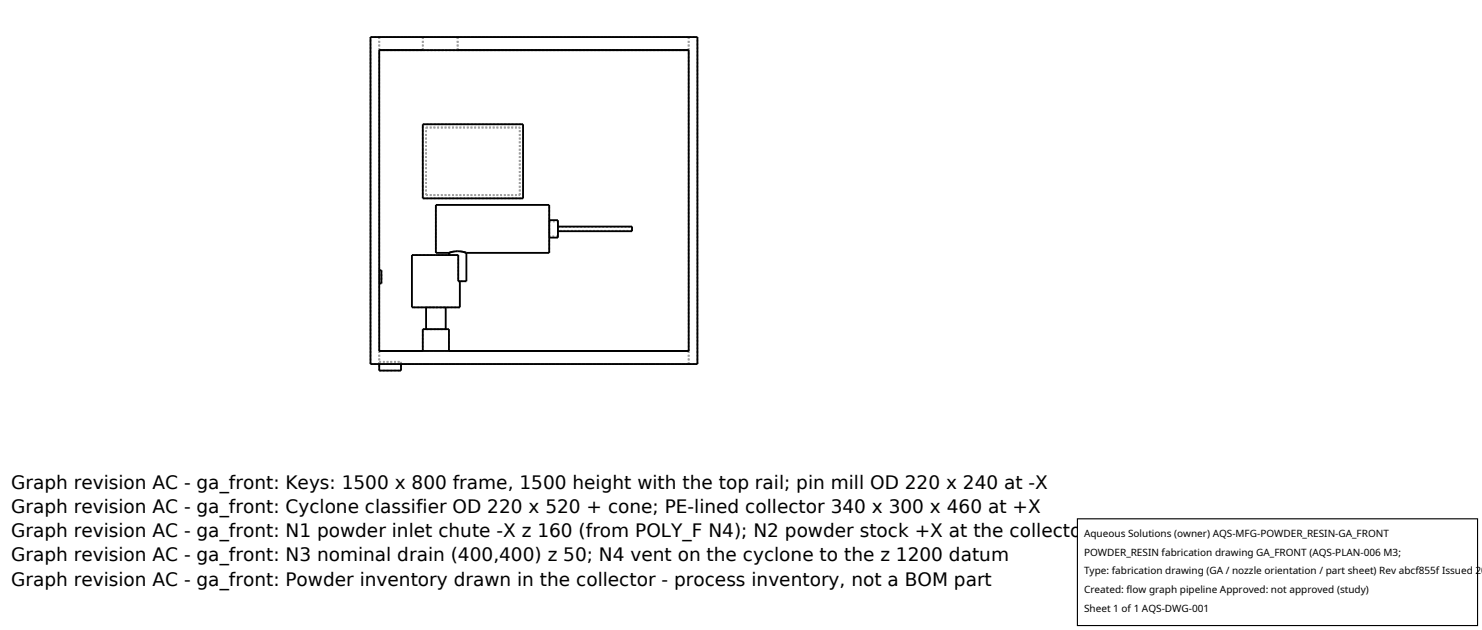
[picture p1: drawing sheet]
<svg xmlns="http://www.w3.org/2000/svg" width="212mm" height="90mm" viewBox="0 0 212 90" stroke-linecap="round" stroke-linejoin="round" font-family="sans-serif">
<defs><g id="words">
<g font-size="2.6">
<text x="1.6" y="69.8">Graph revision AC - ga_front: Keys: 1500 x 800 frame, 1500 height with the top rail; pin mill OD 220 x 240 at -X</text>
<text x="1.6" y="73.3">Graph revision AC - ga_front: Cyclone classifier OD 220 x 520 + cone; PE-lined collector 340 x 300 x 460 at +X</text>
<text x="1.6" y="76.7">Graph revision AC - ga_front: N1 powder inlet chute -X z 160 (from POLY_F N4); N2 powder stock +X at the collector</text>
<text x="1.6" y="80.2">Graph revision AC - ga_front: N3 nominal drain (400,400) z 50; N4 vent on the cyclone to the z 1200 datum</text>
<text x="1.6" y="83.6">Graph revision AC - ga_front: Powder inventory drawn in the collector - process inventory, not a BOM part</text>
</g>
<g font-size="1.4">
<text x="154.8" y="76.6">Aqueous Solutions (owner) AQS-MFG-POWDER_RESIN-GA_FRONT</text>
<text x="154.8" y="79.3">POWDER_RESIN fabrication drawing GA_FRONT (AQS-PLAN-006 M3;</text>
<text x="154.8" y="82">Type: fabrication drawing (GA / nozzle orientation / part sheet) Rev abcf855f Issued 20</text>
<text x="154.8" y="84.7">Created: flow graph pipeline Approved: not approved (study)</text>
<text x="154.8" y="87.4">Sheet 1 of 1 AQS-DWG-001</text>
</g>
</g></defs>
<g fill="none" stroke="#a0a0a0" stroke-width=".26" stroke-dasharray=".3 .3" stroke-linecap="butt">
<path d="M52.9 5.3h46.7M54.2 7.2h44.2M54.2 7.2v-1.9M54.2 5.3h44.2M60.4 7.2h5M60.4 17.7h14.3M60.4 5.3h5M60.4 7.2v-1.9M60.9 18.2h13.3M65.4 7.2v-1.9M98.4 7.2v-1.9M54.2 38.6v1.9"/>
<path d="M54.2 39.2v.7M54.2 39.9v-.7M54.2 39.2h.3M54.5 39.2v.7M54.5 39.9v-.7M54.5 39.9h-.3M60.4 28.3h14.3M60.4 28.3v-10.6M60.9 27.9h13.3M60.9 27.9v-9.7M62.3 36.1v-6.8M64.1 36.4h1.3"/>
<path d="M64.7 35.9l-.1 .1M64.8 35.9h-.1M65.4 36.4h-1.3M65.4 36.4h-6.6M65.4 36.4v3.8M66 35.9h-1.2M66.1 36l-.1-.1M74.2 27.9v-9.7M74.7 28.3v-10.6M78.4 36.1v-6.8M78.4 31.4v2.5M78.4 33.9v-2.5"/>
<path d="M78.4 31.6h1.3M78.4 31.6v2.1M78.4 33.7v-2.1M79.7 33.9v-2.5M79.7 31.6v2.1M79.7 33.7v-2.1M79.7 32.4v.6M79.7 33v-.6M79.7 32.4h10.6M79.7 33.7h-1.3M90.3 33v-.6M90.3 32.4v.6"/>
<path d="M90.3 33h-10.6M52.9 52h46.7M52.9 52v-46.7M54.2 52h44.2M54.2 50.1h44.2M54.2 50.1v-42.9M54.2 52v-1.9M54.2 52v-.3M54.2 40.5v-1.9M54.2 52.9v-.9M54.2 51.7h3.1M54.2 52.9h3.1"/>
<path d="M54.5 40.5v-1.9M57.3 52.9v-1.2M57.3 52v-.3M60.4 50.1h3.7M60.4 47h3.7M60.4 50.1v-3.1M60.9 43.9h1.4M60.9 47h2.8M62.3 43.9h1.4M62.3 47h-1.4M63.7 43.9h-2.8M63.7 47h-1.4"/>
<path d="M64.1 50.1v-3.1M65.4 40.2h.3M65.7 43.9h-6.9M65.7 40.2h-.3M66.6 40.2h-1.2M98.4 50.1v-42.9M98.4 52v-1.9M99.6 52v-46.7"/>
</g>
<g fill="none" stroke="#000" stroke-width=".26">
<path d="M52.9 5.3h46.7v46.7h-46.7zM54.2 7.2h44.2v42.9h-44.2zM60.4 17.7h14.3v10.6h-14.3zM54.2 38.6h.3v1.9h-.3M64.1 36.1l1.2-.2 1.3 .2M64.1 36.1h-1.8v-6.8h16.1v6.8h-11.8M64.1 36.1v.3M64.6 36l-.5 .1M64.7 35.9h.1M64.8 35.9h.1M66 35.9h.1M66.1 36l.5 .1"/>
<path d="M66.6 36.1v4.1h-1.2v-3.8h-6.6v7.5h6.9v-3.7M78.4 31.4h1.3v2.5h-1.3M79.7 32.4h10.6v.6h-10.6M54.2 52v.9h3.1v-.9M60.4 50.1v-3.1h3.7v3.1M60.9 43.9v3.1M63.7 43.9v3.1"/>
</g>
<path d="M153.9 74.1h57.1v15.2h-57.1z" fill="#fff" stroke="#000" stroke-width=".16"/>
<use href="#words"/>
</svg>
